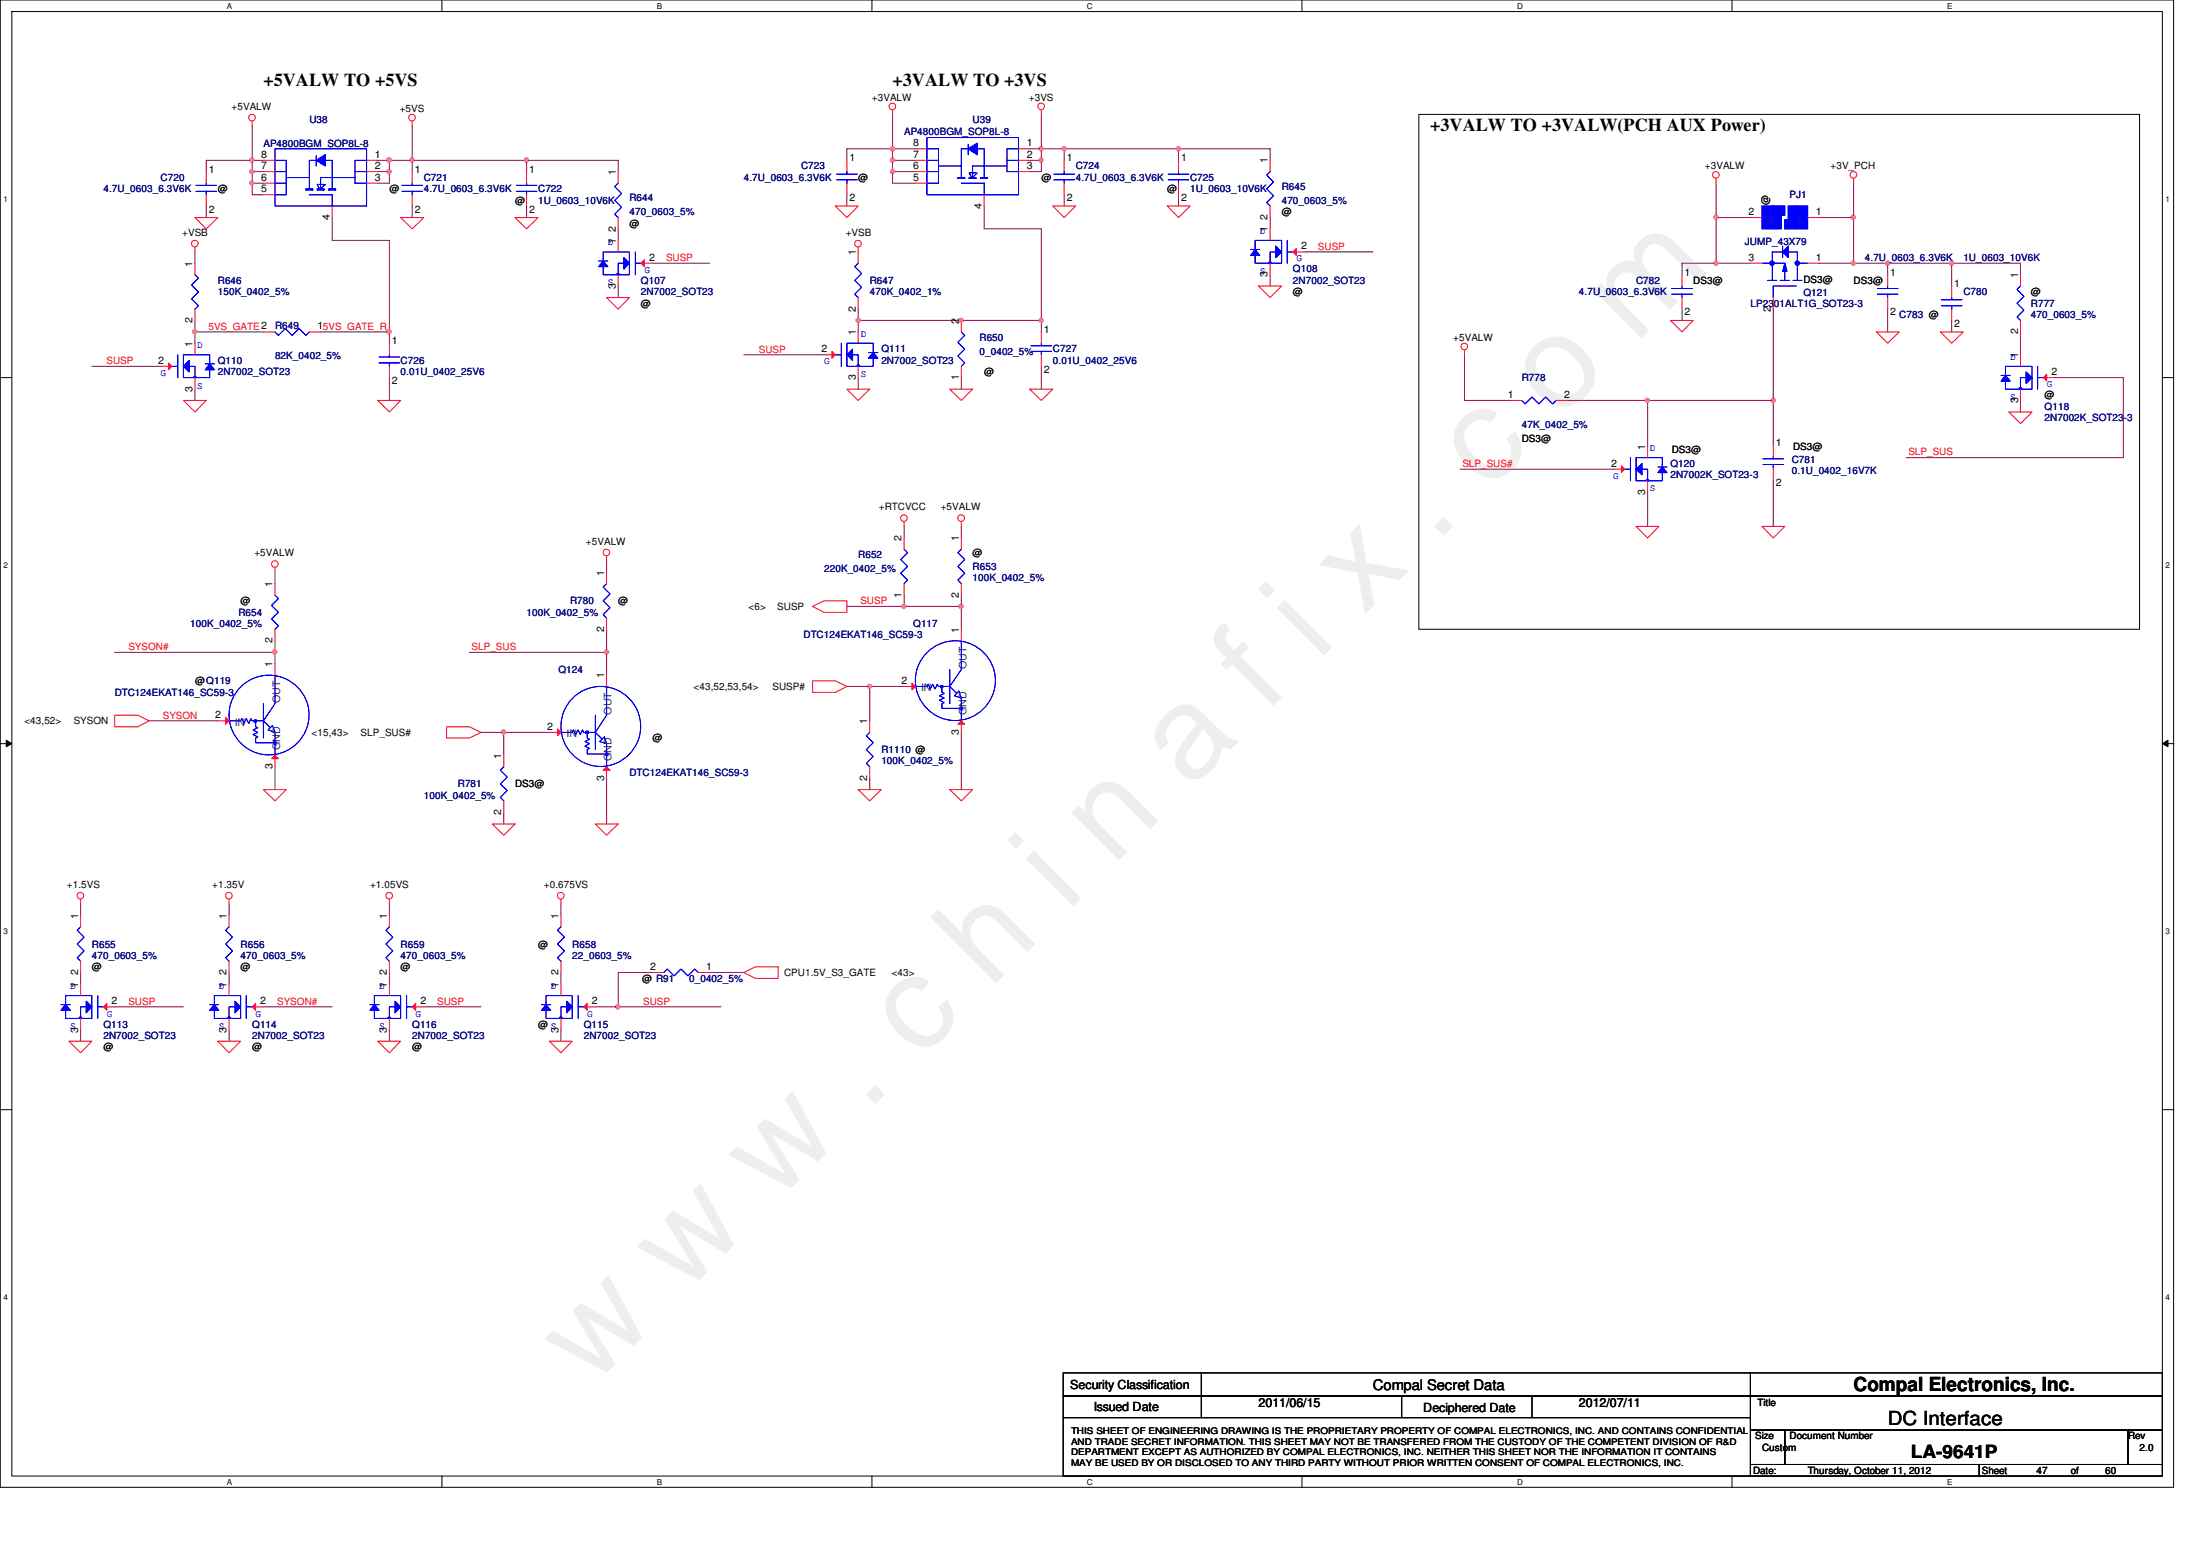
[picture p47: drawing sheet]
<svg xmlns="http://www.w3.org/2000/svg" width="297mm" height="210mm" viewBox="0 0 297 210" stroke-linecap="round" stroke-linejoin="round" font-family="sans-serif">
<defs><g id="words">
<text font-size="17.6" fill="#f0f" x="80.1" y="188" transform="rotate(-45 80.1 188)">w w w . c h i n a f i x . c o m</text>
<g font-size="2.6">
<text x="251.1" y="188.3">Compal Electronics, Inc.</text>
<text x="255.7" y="193">DC Interface</text>
</g>
<g font-size="2.5">
<text x="35.7" y="11.6">+5VALW TO +5VS</text>
<text x="120.9" y="11.6">+3VALW TO +3VS</text>
<text x="193.7" y="17.8">+3VALW TO +3VALW(PCH AUX Power)</text>
<text x="258.8" y="197.5">LA-9641P</text>
</g>
<text font-size="2" x="186" y="188.2">Compal Secret Data</text>
<g font-size="1.7">
<text x="144.9" y="188.1">Security Classification</text>
<text x="148.2" y="191.1">Issued Date</text>
<text x="170.5" y="190.6">2011/06/15</text>
<text x="192.8" y="191.2">Deciphered Date</text>
<text x="213.9" y="190.6">2012/07/11</text>
</g>
<g font-size="1.4">
<text x="31.4" y="14.9">+5VALW</text>
<text x="54.1" y="15.2">+5VS</text>
<text x="118.1" y="13.6">+3VALW</text>
<text x="139.4" y="13.6">+3VS</text>
<text x="28.3" y="23.4">1</text>
<text x="35.4" y="22.9">7</text>
<text x="35.4" y="21.4">8</text>
<text x="50.8" y="22.9">2</text>
<text x="50.8" y="21.4">1</text>
<text x="56.2" y="23.4">1</text>
<text x="71.7" y="23.4">1</text>
<text x="83.4" y="23.7" transform="rotate(-90 83.4 23.7)">1</text>
<text x="115.1" y="21.8">1</text>
<text x="123.7" y="22.9">6</text>
<text x="123.7" y="21.4">7</text>
<text x="123.7" y="19.8">8</text>
<text x="139.1" y="22.9">3</text>
<text x="139.1" y="21.4">2</text>
<text x="139.1" y="19.8">1</text>
<text x="144.5" y="21.8">1</text>
<text x="160" y="21.8">1</text>
<text x="171.7" y="22.1" transform="rotate(-90 171.7 22.1)">1</text>
<text x="230.9" y="22.9">+3VALW</text>
<text x="247.9" y="22.9">+3V_PCH</text>
<text x="28.3" y="28.8">2</text>
<text x="29.5" y="26">@</text>
<text x="35.4" y="24.5">6</text>
<text x="35.4" y="26">5</text>
<text x="44.7" y="29.8" transform="rotate(-90 44.7 29.8)">4</text>
<text x="50.8" y="24.5">3</text>
<text x="52.7" y="26">@</text>
<text x="56.2" y="28.8">2</text>
<text x="69.8" y="27.6">@</text>
<text x="71.7" y="28.8">2</text>
<text x="115.1" y="27.2">2</text>
<text x="116.2" y="24.5">@</text>
<text x="123.7" y="24.5">5</text>
<text x="133" y="28.3" transform="rotate(-90 133 28.3)">4</text>
<text x="141.1" y="24.5">@</text>
<text x="144.5" y="27.2">2</text>
<text x="158.1" y="26">@</text>
<text x="160" y="27.2">2</text>
<text x="171.7" y="29.8" transform="rotate(-90 171.7 29.8)">2</text>
<text x="173.6" y="29.1">@</text>
<text x="236.8" y="29.1">2</text>
<text x="239.6" y="27.8" transform="rotate(-90 239.6 27.8)">@</text>
<text x="246" y="29.1">1</text>
<text x="24.7" y="31.9">+VSB</text>
<text x="83.4" y="33" transform="rotate(-90 83.4 33)">1</text>
<text x="83.4" y="31.4" transform="rotate(-90 83.4 31.4)">2</text>
<text x="85.3" y="30.7">@</text>
<text x="87.9" y="35.3">2</text>
<text x="114.6" y="31.9">+VSB</text>
<text x="115.9" y="34.5" transform="rotate(-90 115.9 34.5)">1</text>
<text x="171.7" y="31.5" transform="rotate(-90 171.7 31.5)">1</text>
<text x="176.2" y="33.8">2</text>
<text x="236.8" y="35.3">3</text>
<text x="246" y="35.3">1</text>
<text x="26.1" y="36.1" transform="rotate(-90 26.1 36.1)">1</text>
<text x="83.4" y="39.1" transform="rotate(-90 83.4 39.1)">3</text>
<text x="86.8" y="41.5">@</text>
<text x="171.7" y="37.5" transform="rotate(-90 171.7 37.5)">3</text>
<text x="175.1" y="40">@</text>
<text x="228.2" y="37.3">1</text>
<text x="229.4" y="38.4">DS3@</text>
<text x="244.3" y="38.3">DS3@</text>
<text x="251.1" y="38.4">DS3@</text>
<text x="256" y="37.3">1</text>
<text x="264.7" y="38.9">1</text>
<text x="273.3" y="37.6" transform="rotate(-90 273.3 37.6)">1</text>
<text x="275.1" y="40">@</text>
<text x="26.1" y="46.9" transform="rotate(-90 26.1 46.9)">1</text>
<text x="26.1" y="43.8" transform="rotate(-90 26.1 43.8)">2</text>
<text x="43" y="44.6">15VS_GATE_R</text>
<text x="53.1" y="46.7">1</text>
<text x="111.3" y="47.7">2</text>
<text x="115.9" y="45.4" transform="rotate(-90 115.9 45.4)">1</text>
<text x="115.9" y="42.2" transform="rotate(-90 115.9 42.2)">2</text>
<text x="129.9" y="43.9" transform="rotate(-90 129.9 43.9)">2</text>
<text x="141.4" y="45.1">1</text>
<text x="196.8" y="46.2">+5VALW</text>
<text x="228.2" y="42.7">2</text>
<text x="239.9" y="42.2" transform="rotate(-90 239.9 42.2)">2</text>
<text x="256" y="42.7">2</text>
<text x="264.7" y="44.3">2</text>
<text x="273.3" y="45.3" transform="rotate(-90 273.3 45.3)">2</text>
<text x="21.4" y="49.3">2</text>
<text x="26.1" y="53" transform="rotate(-90 26.1 53)">3</text>
<text x="53.1" y="52">2</text>
<text x="115.9" y="51.5" transform="rotate(-90 115.9 51.5)">3</text>
<text x="129.9" y="51.5" transform="rotate(-90 129.9 51.5)">1</text>
<text x="133.3" y="50.8">@</text>
<text x="141.4" y="50.5">2</text>
<text x="204.3" y="53.9">1</text>
<text x="211.9" y="53.9">2</text>
<text x="273.3" y="48.5" transform="rotate(-90 273.3 48.5)">1</text>
<text x="276.9" y="53.9">@</text>
<text x="277.9" y="50.8">2</text>
<text x="206.1" y="59.8">DS3@</text>
<text x="273.3" y="54.6" transform="rotate(-90 273.3 54.6)">3</text>
<text x="218.2" y="63.2">2</text>
<text x="222.8" y="60.9" transform="rotate(-90 222.8 60.9)">1</text>
<text x="226.4" y="61.3">DS3@</text>
<text x="240.5" y="60.5">1</text>
<text x="240.5" y="65.8">2</text>
<text x="242.9" y="60.9">DS3@</text>
<text x="119" y="69.1">+RTCVCC</text>
<text x="127.4" y="69.1">+5VALW</text>
<text x="222.8" y="67" transform="rotate(-90 222.8 67)">3</text>
<text x="34.5" y="75.3">+5VALW</text>
<text x="79.4" y="73.7">+5VALW</text>
<text x="81.8" y="77.9" transform="rotate(-90 81.8 77.9)">1</text>
<text x="122.1" y="73.3" transform="rotate(-90 122.1 73.3)">2</text>
<text x="129.9" y="73.3" transform="rotate(-90 129.9 73.3)">1</text>
<text x="131.7" y="75.3">@</text>
<text x="32.6" y="81.8">@</text>
<text x="36.9" y="79.5" transform="rotate(-90 36.9 79.5)">1</text>
<text x="83.7" y="81.8">@</text>
<text x="101.4" y="82.6">&lt;6&gt;</text>
<text x="105.3" y="82.6">SUSP</text>
<text x="122.1" y="80.9" transform="rotate(-90 122.1 80.9)">1</text>
<text x="129.9" y="80.9" transform="rotate(-90 129.9 80.9)">2</text>
<text x="36.9" y="87.1" transform="rotate(-90 36.9 87.1)">2</text>
<text x="81.8" y="85.6" transform="rotate(-90 81.8 85.6)">2</text>
<text x="129.9" y="85.7" transform="rotate(-90 129.9 85.7)">1</text>
<text x="26.4" y="92.7">@Q119</text>
<text x="36.9" y="90.3" transform="rotate(-90 36.9 90.3)">1</text>
<text x="81.8" y="91.9" transform="rotate(-90 81.8 91.9)">1</text>
<text x="93.9" y="93.4">&lt;43,52,53,54&gt;</text>
<text x="104.6" y="93.4">SUSP#</text>
<text x="122.1" y="92.6">2</text>
<text x="3.3" y="98.1">&lt;43,52&gt;</text>
<text x="10" y="98.1">SYSON</text>
<text x="29.2" y="97.3">2</text>
<text x="42.2" y="99.7">&lt;15,43&gt;</text>
<text x="48.8" y="99.7">SLP_SUS#</text>
<text x="74.1" y="98.8">2</text>
<text x="88.4" y="100.4">@</text>
<text x="117.5" y="98.1" transform="rotate(-90 117.5 98.1)">1</text>
<text x="129.9" y="99.5" transform="rotate(-90 129.9 99.5)">3</text>
<text x="36.9" y="104.2" transform="rotate(-90 36.9 104.2)">3</text>
<text x="67.9" y="102.7" transform="rotate(-90 67.9 102.7)">1</text>
<text x="69.8" y="106.6">DS3@</text>
<text x="81.8" y="105.7" transform="rotate(-90 81.8 105.7)">3</text>
<text x="117.5" y="105.7" transform="rotate(-90 117.5 105.7)">2</text>
<text x="67.9" y="110.4" transform="rotate(-90 67.9 110.4)">2</text>
<text x="9.1" y="120.2">+1.5VS</text>
<text x="10.6" y="124.4" transform="rotate(-90 10.6 124.4)">1</text>
<text x="28.7" y="120.2">+1.35V</text>
<text x="30.7" y="124.4" transform="rotate(-90 30.7 124.4)">1</text>
<text x="50.1" y="120.2">+1.05VS</text>
<text x="52.4" y="124.4" transform="rotate(-90 52.4 124.4)">1</text>
<text x="73.7" y="120.2">+0.675VS</text>
<text x="75.6" y="124.4" transform="rotate(-90 75.6 124.4)">1</text>
<text x="12.4" y="131.4">@</text>
<text x="32.6" y="131.4">@</text>
<text x="54.3" y="131.4">@</text>
<text x="72.9" y="128.3">@</text>
<text x="88.1" y="131.4">2</text>
<text x="95.7" y="131.4">1</text>
<text x="10.6" y="133.7" transform="rotate(-90 10.6 133.7)">1</text>
<text x="10.6" y="132.1" transform="rotate(-90 10.6 132.1)">2</text>
<text x="15.1" y="136">2</text>
<text x="30.7" y="133.7" transform="rotate(-90 30.7 133.7)">1</text>
<text x="30.7" y="132.1" transform="rotate(-90 30.7 132.1)">2</text>
<text x="35.3" y="136">2</text>
<text x="52.4" y="133.7" transform="rotate(-90 52.4 133.7)">1</text>
<text x="52.4" y="132.1" transform="rotate(-90 52.4 132.1)">2</text>
<text x="56.9" y="136">2</text>
<text x="75.6" y="133.7" transform="rotate(-90 75.6 133.7)">1</text>
<text x="75.6" y="132.1" transform="rotate(-90 75.6 132.1)">2</text>
<text x="80.2" y="136">2</text>
<text x="87" y="132.9">@ R91</text>
<text x="106.2" y="132.2">CPU1.5V_S3_GATE</text>
<text x="120.8" y="132.2">&lt;43&gt;</text>
<text x="10.6" y="139.8" transform="rotate(-90 10.6 139.8)">3</text>
<text x="14" y="142.2">@</text>
<text x="30.7" y="139.8" transform="rotate(-90 30.7 139.8)">3</text>
<text x="34.2" y="142.2">@</text>
<text x="52.4" y="139.8" transform="rotate(-90 52.4 139.8)">3</text>
<text x="55.8" y="142.2">@</text>
<text x="72.9" y="139.1">@ S</text>
<text x="75.6" y="139.8" transform="rotate(-90 75.6 139.8)">3</text>
<text x="238" y="190.4">Title</text>
<text x="237.7" y="194.9">Size</text>
<text x="238.7" y="196.5">Custom</text>
<text x="242.4" y="194.9">Document Number</text>
<text x="288.2" y="194.9">Rev</text>
<text x="289.8" y="196.5">2.0</text>
<text x="237.4" y="199.6">Date:</text>
<text x="244.9" y="199.6">Thursday, October 11, 2012</text>
<text x="268.4" y="199.6">Sheet</text>
<text x="275.8" y="199.6">47</text>
<text x="280.5" y="199.6">of</text>
<text x="285.2" y="199.6">60</text>
</g>
<g font-size="1.4" fill="#000080">
<text x="41.9" y="16.7">U38</text>
<text x="131.7" y="16.7">U39</text>
<text x="35.7" y="19.9">AP4800BGM_SOP8L-8</text>
<text x="108.5" y="22.9">C723</text>
<text x="122.5" y="18.3">AP4800BGM_SOP8L-8</text>
<text x="145.7" y="22.9">C724</text>
<text x="14" y="26">4.7U_0603_6.3V6K</text>
<text x="21.8" y="24.5">C720</text>
<text x="57.4" y="24.5">C721</text>
<text x="57.4" y="26">4.7U_0603_6.3V6K</text>
<text x="72.9" y="26">C722</text>
<text x="72.9" y="27.6">1U_0603_10V6K</text>
<text x="85.3" y="27.3">R644</text>
<text x="85.3" y="29.1">470_0603_5%</text>
<text x="100.8" y="24.5">4.7U_0603_6.3V6K</text>
<text x="145.7" y="24.5">4.7U_0603_6.3V6K</text>
<text x="161.2" y="24.5">C725</text>
<text x="161.2" y="26">1U_0603_10V6K</text>
<text x="173.6" y="25.7">R645</text>
<text x="173.6" y="27.6">470_0603_5%</text>
<text x="242.4" y="26.8">PJ1</text>
<text x="236.3" y="33.1">JUMP_43X79</text>
<text x="252.6" y="35.3">4.7U_0603_6.3V6K</text>
<text x="265.9" y="35.3">1U_0603_10V6K</text>
<text x="29.5" y="38.4">R646</text>
<text x="29.5" y="40">150K_0402_5%</text>
<text x="86.8" y="38.4">Q107</text>
<text x="86.8" y="40">2N7002_SOT23</text>
<text x="117.8" y="38.4">R647</text>
<text x="117.8" y="40">470K_0402_1%</text>
<text x="175.1" y="36.9">Q108</text>
<text x="175.1" y="38.4">2N7002_SOT23</text>
<text x="213.9" y="40">4.7U_0603_6.3V6K</text>
<text x="221.6" y="38.4">C782</text>
<text x="237.1" y="41.5">LP2301ALT1G_SOT23-3</text>
<text x="244.3" y="40.1">Q121</text>
<text x="265.9" y="40">C780</text>
<text x="275.1" y="41.5">R777</text>
<text x="37.3" y="44.6">R649</text>
<text x="119.4" y="47.7">Q111</text>
<text x="132.7" y="46.2">R650</text>
<text x="142.6" y="47.7">C727</text>
<text x="257.3" y="43.1">C783 @</text>
<text x="275.1" y="43.1">470_0603_5%</text>
<text x="29.5" y="49.3">Q110</text>
<text x="29.5" y="50.8">2N7002_SOT23</text>
<text x="37.3" y="48.6">82K_0402_5%</text>
<text x="54.3" y="49.3">C726</text>
<text x="54.3" y="50.8">0.01U_0402_25V6</text>
<text x="119.4" y="49.3">2N7002_SOT23</text>
<text x="132.7" y="48">0_0402_5%</text>
<text x="142.6" y="49.3">0.01U_0402_25V6</text>
<text x="206.1" y="51.6">R778</text>
<text x="206.1" y="58">47K_0402_5%</text>
<text x="276.9" y="55.5">Q118</text>
<text x="276.9" y="57">2N7002K_SOT23-3</text>
<text x="226.3" y="63.2">Q120</text>
<text x="226.3" y="64.8">2N7002K_SOT23-3</text>
<text x="242.7" y="62.7">C781</text>
<text x="242.7" y="64.1">0.1U_0402_16V7K</text>
<text x="111.6" y="77.5">220K_0402_5%</text>
<text x="116.2" y="75.6">R652</text>
<text x="131.7" y="77.2">R653</text>
<text x="32.3" y="83.4">R654</text>
<text x="71.3" y="83.4">100K_0402_5%</text>
<text x="77.2" y="81.8">R780</text>
<text x="131.7" y="78.7">100K_0402_5%</text>
<text x="25.8" y="84.9">100K_0402_5%</text>
<text x="108.8" y="86.4">DTC124EKAT146_SC59-3</text>
<text x="123.7" y="84.9">Q117</text>
<text x="15.5" y="94.2">DTC124EKAT146_SC59-3</text>
<text x="75.6" y="91.1">Q124</text>
<text x="119.4" y="101.9">R1110 @</text>
<text x="62" y="106.6">R781</text>
<text x="85.3" y="105.1">DTC124EKAT146_SC59-3</text>
<text x="119.4" y="103.5">100K_0402_5%</text>
<text x="57.4" y="108.2">100K_0402_5%</text>
<text x="12.4" y="128.3">R655</text>
<text x="12.4" y="129.8">470_0603_5%</text>
<text x="32.6" y="128.3">R656</text>
<text x="32.6" y="129.8">470_0603_5%</text>
<text x="54.3" y="128.3">R659</text>
<text x="54.3" y="129.8">470_0603_5%</text>
<text x="77.5" y="128.3">R658</text>
<text x="77.5" y="129.8">22_0603_5%</text>
<text x="93.3" y="132.9">0_0402_5%</text>
<text x="14" y="139.1">Q113</text>
<text x="14" y="140.7">2N7002_SOT23</text>
<text x="34.2" y="139.1">Q114</text>
<text x="34.2" y="140.7">2N7002_SOT23</text>
<text x="55.8" y="139.1">Q116</text>
<text x="55.8" y="140.7">2N7002_SOT23</text>
<text x="79.1" y="139.1">Q115</text>
<text x="79.1" y="140.7">2N7002_SOT23</text>
</g>
<g font-size="1.4" fill="#00f">
<text x="82.3" y="33.2">D</text>
<text x="170.6" y="31.7">D</text>
<text x="175.6" y="35.4">G</text>
<text x="82.3" y="38.7">S</text>
<text x="87.3" y="37">G</text>
<text x="170.6" y="37.1">S</text>
<text x="26.7" y="47.2">D</text>
<text x="116.6" y="45.6">D</text>
<text x="21.8" y="50.9">G</text>
<text x="26.7" y="52.6">S</text>
<text x="111.6" y="49.4">G</text>
<text x="116.6" y="51.1">S</text>
<text x="272.3" y="48.7">D</text>
<text x="277.2" y="52.5">G</text>
<text x="272.3" y="54.1">S</text>
<text x="218.5" y="64.9">G</text>
<text x="223.5" y="61.1">D</text>
<text x="223.5" y="66.5">S</text>
<text x="9.5" y="133.9">D</text>
<text x="14.5" y="137.7">G</text>
<text x="29.6" y="133.9">D</text>
<text x="34.6" y="137.7">G</text>
<text x="51.3" y="133.9">D</text>
<text x="56.3" y="137.7">G</text>
<text x="74.6" y="133.9">D</text>
<text x="79.5" y="137.7">G</text>
<text x="9.5" y="139.4">S</text>
<text x="29.6" y="139.4">S</text>
<text x="51.3" y="139.4">S</text>
</g>
<g font-size="1.4" fill="#f00">
<text x="90.2" y="35.3">SUSP</text>
<text x="178.5" y="33.8">SUSP</text>
<text x="28.2" y="44.7">5VS_GATE2</text>
<text x="102.8" y="47.8">SUSP</text>
<text x="14.4" y="49.3">SUSP</text>
<text x="198.1" y="63.2">SLP_SUS#</text>
<text x="258.5" y="61.7">SLP_SUS</text>
<text x="116.5" y="81.8">SUSP</text>
<text x="17.4" y="88.1">SYSON#</text>
<text x="63.9" y="88.1">SLP_SUS</text>
<text x="22.1" y="97.3">SYSON</text>
<text x="17.4" y="136.1">SUSP</text>
<text x="37.5" y="136.1">SYSON#</text>
<text x="59.2" y="136.1">SUSP</text>
<text x="87.1" y="136.1">SUSP</text>
</g>
<g font-size="1.4" fill="#004080">
<text x="239.4" y="30.1">2</text>
<text x="243.3" y="30.1">1</text>
<text x="37.9" y="95.2" transform="rotate(-90 37.9 95.2)">OUT</text>
<text x="124.8" y="93.6">IN</text>
<text x="130.9" y="90.6" transform="rotate(-90 130.9 90.6)">OUT</text>
<text x="31.8" y="98.3">IN</text>
<text x="37.9" y="101.5" transform="rotate(-90 37.9 101.5)">GND</text>
<text x="76.7" y="99.9">IN</text>
<text x="82.8" y="96.8" transform="rotate(-90 82.8 96.8)">OUT</text>
<text x="130.9" y="96.9" transform="rotate(-90 130.9 96.9)">GND</text>
<text x="82.8" y="103.1" transform="rotate(-90 82.8 103.1)">GND</text>
</g>
<g font-size="1.2">
<text x="145.1" y="197.1">DEPARTMENT EXCEPT AS AUTHORIZED BY COMPAL ELECTRONICS, INC. NEITHER THIS SHEET NOR THE INFORMATION IT CONTAINS</text>
<text x="145.1" y="194.2">THIS SHEET OF ENGINEERING DRAWING IS THE PROPRIETARY PROPERTY OF COMPAL ELECTRONICS, INC. AND CONTAINS CONFIDENTIAL</text>
<text x="145.1" y="195.7">AND TRADE SECRET INFORMATION. THIS SHEET MAY NOT BE TRANSFERED FROM THE CUSTODY OF THE COMPETENT DIVISION OF R&amp;D</text>
<text x="145.1" y="198.5">MAY BE USED BY OR DISCLOSED TO ANY THIRD PARTY WITHOUT PRIOR WRITTEN CONSENT OF COMPAL ELECTRONICS, INC.</text>
</g>
<g font-size="1.1">
<text x="30.7" y="1.2">A</text>
<text x="89" y="1.2">B</text>
<text x="147.2" y="1.2">C</text>
<text x="205.5" y="1.2">D</text>
<text x="263.7" y="1.2">E</text>
<text x=".5" y="27.3">1</text>
<text x="293.3" y="27.3">1</text>
<text x=".5" y="76.9">2</text>
<text x="293.3" y="76.9">2</text>
<text x=".5" y="126.4">3</text>
<text x="293.3" y="126.4">3</text>
<text x=".5" y="176">4</text>
<text x="293.3" y="176">4</text>
<text x="30.7" y="201.1">A</text>
<text x="89" y="201.1">B</text>
<text x="147.2" y="201.1">C</text>
<text x="205.5" y="201.1">D</text>
<text x="263.7" y="201.1">E</text>
</g>
</g></defs>
<path d="M0 0h294.4v201.4h-294.4zM1.6 1.6h291.3v198.3h-291.3z" fill="none" stroke="#000" stroke-width=".14"/>
<g fill="#fff">
<path d="M30.7 .2h.7v1.2h-.7z"/>
<path d="M30.7 200.1h.7v1.2h-.7z"/>
</g>
<path d="M59.9 0v1.6M59.9 199.9v1.6" fill="none" stroke="#000" stroke-width=".14"/>
<g fill="#fff">
<path d="M89 .2h.7v1.2h-.7z"/>
<path d="M89 200.1h.7v1.2h-.7z"/>
</g>
<path d="M118.1 0v1.6M118.1 199.9v1.6" fill="none" stroke="#000" stroke-width=".14"/>
<g fill="#fff">
<path d="M147.2 .2h.8v1.2h-.8z"/>
<path d="M147.2 200.1h.8v1.2h-.8z"/>
</g>
<path d="M176.4 0v1.6M176.4 199.9v1.6" fill="none" stroke="#000" stroke-width=".14"/>
<g fill="#fff">
<path d="M205.5 .2h.7v1.2h-.7z"/>
<path d="M205.5 200.1h.7v1.2h-.7z"/>
</g>
<path d="M234.6 0v1.6M234.6 199.9v1.6" fill="none" stroke="#000" stroke-width=".14"/>
<g fill="#fff">
<path d="M263.7 .2h.7v1.2h-.7z"/>
<path d="M263.7 200.1h.7v1.2h-.7z"/>
<path d="M.5 26.3h.6v1.2h-.6z"/>
<path d="M293.3 26.3h.6v1.2h-.6z"/>
<path d="M.5 75.9h.6v1.2h-.6z"/>
<path d="M293.3 75.9h.6v1.2h-.6z"/>
</g>
<path d="M0 51.1h1.6M292.9 51.1h1.6" fill="none" stroke="#000" stroke-width=".14"/>
<g fill="#fff">
<path d="M.5 125.5h.6v1.2h-.6z"/>
<path d="M293.3 125.5h.6v1.2h-.6z"/>
</g>
<path d="M0 100.7h1.6M.8 100.2l.8 .5-.8 .4zM292.9 100.7l.8-.5v.9zM292.9 100.7h1.6" fill="none" stroke="#000" stroke-width=".14"/>
<path d="M.8 100.2l.8 .5-.8 .4zM292.9 100.7l.8-.5v.9z" fill="#000"/>
<g fill="#fff">
<path d="M.5 175h.6v1.2h-.6z"/>
<path d="M293.3 175h.6v1.2h-.6z"/>
</g>
<path d="M192.2 15.5h97.6v69.7h-97.6zM0 150.3h1.6M292.9 150.3h1.6" fill="none" stroke="#000" stroke-width=".14"/>
<path d="M34.2 24.8h1.5M51.2 24.8h1.5M83.7 21.7v1.5M139.5 23.2h1.5M141 20.1h3.1" fill="none" stroke="#800040" stroke-width=".14"/>
<circle cx="141" cy="20.1" r=".29" fill="#f0f"/>
<circle cx="141" cy="20.1" r=".29" fill="none" stroke="#f0f" stroke-width=".14"/>
<path d="M34.2 26.4h1.5M45 32.6h7.7M52.7 21.7h3.1" fill="none" stroke="#800040" stroke-width=".14"/>
<circle cx="52.7" cy="21.7" r=".3" fill="#f0f"/>
<circle cx="52.7" cy="21.7" r=".3" fill="none" stroke="#f0f" stroke-width=".14"/>
<path d="M120.9 23.2h3.1" fill="none" stroke="#800040" stroke-width=".14"/>
<circle cx="120.9" cy="23.2" r=".3" fill="#f0f"/>
<circle cx="120.9" cy="23.2" r=".3" fill="none" stroke="#f0f" stroke-width=".14"/>
<path d="M120.9 21.7h3.1M52.7 45v1.5" fill="none" stroke="#800040" stroke-width=".14"/>
<circle cx="52.7" cy="44.9" r=".3" fill="#f0f"/>
<circle cx="52.7" cy="44.9" r=".3" fill="none" stroke="#f0f" stroke-width=".14"/>
<path d="M120.9 15.5v4.6M34.2 21.7h1.5M120.9 23.2v1.6h3.1M52.7 51.1v3.1" fill="none" stroke="#800040" stroke-width=".14"/>
<circle cx="34.1" cy="21.7" r=".3" fill="#f0f"/>
<circle cx="34.1" cy="21.7" r=".3" fill="none" stroke="#f0f" stroke-width=".14"/>
<path d="M27.9 21.7v1.5M52.7 21.7v1.5h-1.5M139.5 21.7h1.5M172 20.1v1.6M12.4 49.6h9.4M26.4 45v1.5" fill="none" stroke="#800040" stroke-width=".14"/>
<circle cx="52.7" cy="21.7" r=".3" fill="#f0f"/>
<circle cx="52.7" cy="21.7" r=".3" fill="none" stroke="#f0f" stroke-width=".14"/>
<path d="M55.8 21.7h15.5" fill="none" stroke="#800040" stroke-width=".14"/>
<circle cx="71.3" cy="21.7" r=".29" fill="#f0f"/>
<circle cx="71.3" cy="21.7" r=".29" fill="none" stroke="#f0f" stroke-width=".14"/>
<circle cx="55.8" cy="21.7" r=".29" fill="#f0f"/>
<circle cx="55.8" cy="21.7" r=".29" fill="none" stroke="#f0f" stroke-width=".14"/>
<path d="M34.2 23.2v1.6" fill="none" stroke="#800040" stroke-width=".14"/>
<circle cx="34.1" cy="23.2" r=".3" fill="#f0f"/>
<circle cx="34.1" cy="23.2" r=".3" fill="none" stroke="#f0f" stroke-width=".14"/>
<path d="M34.2 24.8v1.6" fill="none" stroke="#800040" stroke-width=".14"/>
<circle cx="34.1" cy="24.8" r=".29" fill="#f0f"/>
<circle cx="34.1" cy="24.8" r=".29" fill="none" stroke="#f0f" stroke-width=".14"/>
<path d="M55.8 17.1v6.1M34.2 23.2h1.5M51.2 21.7h1.5M52.7 23.2v1.6M55.8 27.9v1.6M83.7 21.7h-12.4v1.5" fill="none" stroke="#800040" stroke-width=".14"/>
<circle cx="52.7" cy="23.2" r=".3" fill="#f0f"/>
<circle cx="52.7" cy="23.2" r=".3" fill="none" stroke="#f0f" stroke-width=".14"/>
<path d="M144.1 20.1v1.6M172 20.1h-12.4v1.6M10.9 139.4v1.6M10.9 122.4v1.5M10.9 131.7v1.6M15.5 136.4h9.3M31 139.4v1.6M31 122.4v1.5M31 131.7v1.6M35.7 136.4h9.3" fill="none" stroke="#800040" stroke-width=".14"/>
<circle cx="159.6" cy="20.1" r=".3" fill="#f0f"/>
<circle cx="159.6" cy="20.1" r=".3" fill="none" stroke="#f0f" stroke-width=".14"/>
<path d="M114.7 20.1v1.6M120.9 20.1h3.1" fill="none" stroke="#800040" stroke-width=".14"/>
<circle cx="120.9" cy="20.1" r=".3" fill="#f0f"/>
<circle cx="120.9" cy="20.1" r=".3" fill="none" stroke="#f0f" stroke-width=".14"/>
<path d="M34.2 17.1v4.6M27.9 27.9v1.6M27.9 21.7h6.3M34.2 21.7v1.5M114.7 20.1h6.2v1.6M26.4 43.4v1.6M26.4 52.7v1.5" fill="none" stroke="#800040" stroke-width=".14"/>
<circle cx="120.9" cy="20.1" r=".3" fill="#f0f"/>
<circle cx="120.9" cy="20.1" r=".3" fill="none" stroke="#f0f" stroke-width=".14"/>
<path d="M144.1 20.1h15.5" fill="none" stroke="#800040" stroke-width=".14"/>
<circle cx="144.1" cy="20.1" r=".3" fill="#f0f"/>
<circle cx="144.1" cy="20.1" r=".3" fill="none" stroke="#f0f" stroke-width=".14"/>
<path d="M141 21.7v1.5" fill="none" stroke="#800040" stroke-width=".14"/>
<circle cx="141" cy="21.7" r=".29" fill="#f0f"/>
<circle cx="141" cy="21.7" r=".29" fill="none" stroke="#f0f" stroke-width=".14"/>
<path d="M120.9 21.7v1.5" fill="none" stroke="#800040" stroke-width=".14"/>
<circle cx="120.9" cy="21.7" r=".3" fill="#f0f"/>
<circle cx="120.9" cy="21.7" r=".3" fill="none" stroke="#f0f" stroke-width=".14"/>
<path d="M26.4 45h9.3" fill="none" stroke="#800040" stroke-width=".14"/>
<circle cx="26.4" cy="44.9" r=".3" fill="#f0f"/>
<circle cx="26.4" cy="44.9" r=".3" fill="none" stroke="#f0f" stroke-width=".14"/>
<path d="M15.5 88.3h21.7v1.6M37.2 86.8v1.5M52.7 139.4v1.6M52.7 122.4v1.5M52.7 131.7v1.6M57.4 136.4h7.7" fill="none" stroke="#800040" stroke-width=".14"/>
<circle cx="37.2" cy="88.3" r=".3" fill="#f0f"/>
<circle cx="37.2" cy="88.3" r=".3" fill="none" stroke="#f0f" stroke-width=".14"/>
<path d="M141 15.5v4.6M26.4 34.1v1.5M45 29.5v3.1M52.7 32.6v12.4h-9.3M139.5 20.1h1.5v1.6M240.2 54.2v6.1M37.2 77.5v1.5M20.2 97.6h9.3M63.6 88.3h18.6v3.1M65.1 99.2h3.1M37.2 103.8v3.1" fill="none" stroke="#800040" stroke-width=".14"/>
<circle cx="240.2" cy="54.2" r=".3" fill="#f0f"/>
<circle cx="240.2" cy="54.2" r=".3" fill="none" stroke="#f0f" stroke-width=".14"/>
<path d="M246.4 35.6h4.7M264.4 35.6h9.3v1.6M273.7 54.2v1.6M273.7 45v3M278.3 51.1h9.3v10.9h-29.4M240.2 64.9v6.4" fill="none" stroke="#800040" stroke-width=".14"/>
<circle cx="264.4" cy="35.6" r=".3" fill="#f0f"/>
<circle cx="264.4" cy="35.6" r=".3" fill="none" stroke="#f0f" stroke-width=".14"/>
<path d="M255.7 35.6h8.7v3.1M240.2 41.9v12.3M255.7 41.9v3.1M264.4 43.4v1.6" fill="none" stroke="#800040" stroke-width=".14"/>
<circle cx="255.7" cy="35.6" r=".3" fill="#f0f"/>
<circle cx="255.7" cy="35.6" r=".3" fill="none" stroke="#f0f" stroke-width=".14"/>
<path d="M251.1 29.5v6.1" fill="none" stroke="#800040" stroke-width=".14"/>
<circle cx="251" cy="29.4" r=".3" fill="#f0f"/>
<circle cx="251" cy="29.4" r=".3" fill="none" stroke="#f0f" stroke-width=".14"/>
<path d="M251.1 24.8v4.7h-4.7M251.1 35.6h4.6v1.6M223.2 54.2h17" fill="none" stroke="#800040" stroke-width=".14"/>
<circle cx="251" cy="35.6" r=".3" fill="#f0f"/>
<circle cx="251" cy="35.6" r=".3" fill="none" stroke="#f0f" stroke-width=".14"/>
<g fill="none" stroke="#f00" stroke-width=".14">
<path d="M34.2 16.4v.7M55.8 16.4v.7M120.9 14.9v.6M141 14.9v.6M26.4 29.5h3.1l-1.6 1.5zM26.4 33.5v.6M54.3 29.5h3.1l-1.6 1.5zM251.1 24.2v.6M24.8 54.2h3.1l-1.5 1.6zM51.2 54.2h3.1l-1.6 1.6zM254.2 45h3l-1.5 1.5zM262.8 45h3.1l-1.5 1.5z"/>
<path d="M272.1 55.8h3.1l-1.5 1.6zM37.2 76.9v.6M238.7 71.3h3.1l-1.6 1.6zM15.5 96.9h3.2l1.5 .7-1.5 .8h-3.2zM60.5 98.4h3.1l1.5 .8-1.5 .7h-3.1zM35.7 106.9h3.1l-1.6 1.6zM66.7 111.6h3.1l-1.6 1.5zM10.9 121.8v.6M31 121.8v.6M52.7 121.8v.6M9.4 141h3l-1.5 1.6zM29.5 141h3.1l-1.6 1.6z"/>
<path d="M51.2 141h3.1l-1.6 1.6z"/>
<circle cx="34.1" cy="15.9" r=".45"/>
<circle cx="55.8" cy="15.9" r=".45"/>
<circle cx="120.9" cy="14.4" r=".45"/>
<circle cx="141" cy="14.4" r=".45"/>
<circle cx="26.4" cy="33" r=".45"/>
<circle cx="232.4" cy="23.7" r=".45"/>
<circle cx="251" cy="23.7" r=".45"/>
<circle cx="37.2" cy="76.4" r=".45"/>
<circle cx="10.9" cy="121.3" r=".45"/>
<circle cx="31" cy="121.3" r=".45"/>
<circle cx="52.7" cy="121.3" r=".45"/>
</g>
<path d="M144 185.9h93.1v3.2h-93.1zM144 189.1h93.1v2.9h-93.1zM144 192h93.1v7.9h-93.1zM237.1 185.9h55.8v3.2h-55.8zM237.1 189.1h55.8v4.6h-55.8zM237.1 193.7h4.7v4.6h-4.7zM237.1 198.3h31v1.6h-31zM241.8 193.7h46.4v4.6h-46.4zM268.1 198.3h24.8v1.6h-24.8zM288.2 193.7h4.7v4.6h-4.7z" fill="none" stroke="#000" stroke-width=".14"/>
<path d="M42.8 21.7l1.3-.7v1.5z" fill="#00f"/>
<g fill="none" stroke="#00f" stroke-width=".14">
<path d="M37.2 24.8h1.6M37.2 23.2h1.6M37.2 21.7h1.6v4.7h-1.6M37.2 20.1h12.5v7.8h-12.5zM38.8 24h3.1M41.4 25.6h1v.1h-1zM41.9 26.4h3.1v1.5M42.8 21.7h-.9v3.9M42.8 21.1v1.4M42.8 21.7l1.3-.7v1.5zM43 25.6h.9v.1h-.9zM43.9 25h-.9l.3 .6"/>
<path d="M44.1 21.7h.9v3.9M44.5 25.6h1v.1h-1zM48.1 23.2h1.6M48.1 24h-4.7v1.6l.7-.6M48.1 23.2v1.6h1.6M49.7 21.7h-1.6v1.5"/>
</g>
<path d="M42.8 21.7l1.3-.7v1.5z" fill="#00f"/>
<g fill="none" stroke="#00f" stroke-width=".14">
<path d="M37.2 24.8h1.6M37.2 23.2h1.6M37.2 21.7h1.6v4.7h-1.6M37.2 20.1h12.5v7.8h-12.5zM38.8 24h3.1M41.4 25.6h1v.1h-1zM41.9 26.4h3.1v1.5M42.8 21.7h-.9v3.9M42.8 21.1v1.4M42.8 21.7l1.3-.7v1.5zM43 25.6h.9v.1h-.9zM43.9 25h-.9l.3 .6"/>
<path d="M44.1 21.7h.9v3.9M44.5 25.6h1v.1h-1zM48.1 23.2h1.6M48.1 24h-4.7v1.6l.7-.6M48.1 23.2v1.6h1.6M49.7 21.7h-1.6v1.5M158.2 23.6h2.8M159.6 23.2v.4M273.7 38.7l-.5 .5 .9 .9-.9 1 .9 .9-.9 .9 .5 .5M263 41.4h2.8M263 40.6h2.8M264.4 40.3v.3"/>
<path d="M264.4 41.4v.5M238.8 62.9h2.8M238.8 62.1h2.8M240.2 61.8v.3M240.2 62.9v.5M37.2 80.6l.5 .5-.9 .9 .9 .9-.9 .9 .9 .9-.5 .5"/>
</g>
<g fill="none" stroke="#f00" stroke-width=".14">
<path d="M35.7 24.8h1.5M35.7 26.4h1.5M35.7 23.2h1.5M35.7 21.7h1.5M45 27.9v1.6M49.7 24.8h1.5M49.7 23.2h1.5M49.7 21.7h1.5M71.3 23.2v1.6M159.6 21.7v1.5M264.4 38.7v1.6M273.7 37.2v1.5"/>
<path d="M264.4 41.9v1.5M273.7 43.4v1.6M37.2 79v1.6M240.2 60.3v1.5M240.2 63.4v1.5M37.2 85.2v1.6"/>
</g>
<path d="M53.5 135.6l.8 .8-.8 .8z" fill="#00f"/>
<path d="M53.5 135.6l.8 .8-.8 .8z" fill="none" stroke="#00f" stroke-width=".14"/>
<path d="M50.7 136.1l.6 .7h-1.2z" fill="#00f"/>
<path d="M50.1 136.1h1.2M50.7 136.1v-1.3h3.6v3.1h-1.6v-1.5h.8M50.7 136.1l.6 .7h-1.2zM50.7 136.8v1.1h2h-.1v-.2h.3v.2M55.1 134.8v3.1M55.1 136.4h.7" fill="none" stroke="#00f" stroke-width=".14"/>
<path d="M53.5 135.6l.8 .8-.8 .8z" fill="#00f"/>
<path d="M53.5 135.6l.8 .8-.8 .8z" fill="none" stroke="#00f" stroke-width=".14"/>
<path d="M50.7 136.1l.6 .7h-1.2z" fill="#00f"/>
<path d="M50.1 136.1h1.2M50.7 136.1v-1.3h3.6v3.1h-1.6v-1.5h.8M50.7 136.1l.6 .7h-1.2zM50.7 136.8v1.1h2h-.1v-.2h.3v.2M55.1 134.8v3.1M55.1 136.4h.7" fill="none" stroke="#00f" stroke-width=".14"/>
<path d="M55.8 136.4l.5-.5v.9z" fill="#f00"/>
<path d="M27.9 23.2v1.6M27.9 26.4v1.5M52.7 133.3v1.5M52.7 137.9v1.5M55.8 136.4l.5-.5v.9zM55.8 136.4h1.6" fill="none" stroke="#f00" stroke-width=".14"/>
<path d="M26.5 25.9h2.8M26.5 25.1h2.8M27.9 24.8v.3M27.9 25.9v.5" fill="none" stroke="#00f" stroke-width=".14"/>
<path d="M131.1 20.1l1.3-.7v1.6z" fill="#00f"/>
<g fill="none" stroke="#00f" stroke-width=".14">
<path d="M125.6 18.6h12.4v7.8h-12.4zM131.1 19.6v1.4M125.6 23.2h1.5M125.6 21.7h1.5M125.6 20.1h1.5v4.7M127.1 22.5h3.1M129.7 24.2v-.2h1v.2M131.1 20.1h-.9v3.9M131.1 20.1l1.3-.7v1.6zM131.3 24.2v-.2h.9v.2M132.2 23.4h-.9l.3 .6M132.4 20.1h.9v3.9"/>
<path d="M132.8 24.2v-.2h1v.2M136.4 21.7h1.6M136.4 22.5h-4.7v1.5l.7-.6M136.4 21.7v1.5h1.6M138 20.1h-1.6v1.6"/>
</g>
<path d="M131.1 20.1l1.3-.7v1.6z" fill="#00f"/>
<g fill="none" stroke="#00f" stroke-width=".14">
<path d="M125.6 18.6h12.4v7.8h-12.4zM131.1 19.6v1.4M125.6 23.2h1.5M125.6 21.7h1.5M125.6 20.1h1.5v4.7M127.1 22.5h3.1M129.7 24.2v-.2h1v.2M131.1 20.1h-.9v3.9M131.1 20.1l1.3-.7v1.6zM131.3 24.2v-.2h.9v.2M132.2 23.4h-.9l.3 .6M132.4 20.1h.9v3.9"/>
<path d="M132.8 24.2v-.2h1v.2M136.4 21.7h1.6M136.4 22.5h-4.7v1.5l.7-.6M136.4 21.7v1.5h1.6M138 20.1h-1.6v1.6M31 125.5l-.4 .5 .9 .9-.9 .9 .9 1-.9 .9 .4 .5"/>
</g>
<path d="M124 23.2h1.6M124 21.7h1.6M124 20.1h1.6M138 23.2h1.5M138 21.7h1.5M138 20.1h1.5M31 123.9v1.6M31 130.2v1.5" fill="none" stroke="#f00" stroke-width=".14"/>
<path d="M31.8 135.6l.8 .8-.8 .8z" fill="#00f"/>
<path d="M31.8 135.6l.8 .8-.8 .8z" fill="none" stroke="#00f" stroke-width=".14"/>
<path d="M29 136.1l.6 .7h-1.2z" fill="#00f"/>
<path d="M28.4 136.1h1.2M29 136.1v-1.3h3.6v3.1h-1.6v-1.5h.8M29 136.1l.6 .7h-1.2zM29 136.8v1.1h2h-.1v-.2h.3v.2M33.4 134.8v3.1M33.4 136.4h.8" fill="none" stroke="#00f" stroke-width=".14"/>
<path d="M31.8 135.6l.8 .8-.8 .8z" fill="#00f"/>
<path d="M31.8 135.6l.8 .8-.8 .8z" fill="none" stroke="#00f" stroke-width=".14"/>
<path d="M29 136.1l.6 .7h-1.2z" fill="#00f"/>
<path d="M28.4 136.1h1.2M29 136.1v-1.3h3.6v3.1h-1.6v-1.5h.8M29 136.1l.6 .7h-1.2zM29 136.8v1.1h2h-.1v-.2h.3v.2M33.4 134.8v3.1M33.4 136.4h.8" fill="none" stroke="#00f" stroke-width=".14"/>
<path d="M34.2 136.4l.4-.5v.9z" fill="#f00"/>
<path d="M35.7 45h1.5M41.9 45h1.5M52.7 46.5v1.5M52.7 49.6v1.5M31 133.3v1.5M31 137.9v1.5M34.2 136.4l.4-.5v.9zM34.2 136.4h1.5" fill="none" stroke="#f00" stroke-width=".14"/>
<path d="M37.2 45l.5 .4 .9-.9 1 .9 .9-.9 .9 .9 .5-.4M51.3 49.1h2.8M51.3 48.3h2.8M52.7 48v.3M52.7 49.1v.5" fill="none" stroke="#00f" stroke-width=".14"/>
<path d="M25.6 48.8v1.6l-.8-.8z" fill="#00f"/>
<path d="M25.6 48.8v1.6l-.8-.8z" fill="none" stroke="#00f" stroke-width=".14"/>
<path d="M28.4 49.3l.6 .8h-1.2z" fill="#00f"/>
<path d="M23.3 49.6h.8M24.1 48v3.1M27.8 49.3h1.2M28.4 50.1v1h-2h.1v-.1h-.3v.1M28.4 49.3l.6 .8h-1.2zM28.4 49.3v-1.3h-3.6v3.1h1.6v-1.5h-.8" fill="none" stroke="#00f" stroke-width=".14"/>
<path d="M25.6 48.8v1.6l-.8-.8z" fill="#00f"/>
<path d="M25.6 48.8v1.6l-.8-.8z" fill="none" stroke="#00f" stroke-width=".14"/>
<path d="M28.4 49.3l.6 .8h-1.2z" fill="#00f"/>
<path d="M23.3 49.6h.8M24.1 48v3.1M27.8 49.3h1.2M28.4 50.1v1h-2h.1v-.1h-.3v.1M28.4 49.3l.6 .8h-1.2zM28.4 49.3v-1.3h-3.6v3.1h1.6v-1.5h-.8" fill="none" stroke="#00f" stroke-width=".14"/>
<path d="M22.8 49.1l.5 .5-.5 .5z" fill="#f00"/>
<path d="M55.8 23.2v1.6M55.8 26.4v1.5M21.8 49.6h1.5M22.8 49.1l.5 .5-.5 .5zM26.4 46.5v1.5M26.4 51.1v1.6M10.9 123.9v1.6M10.9 130.2v1.5" fill="none" stroke="#f00" stroke-width=".14"/>
<path d="M54.4 25.9h2.8M54.4 25.1h2.8M55.8 24.8v.3M55.8 25.9v.5M10.9 125.5l-.4 .5 .9 .9-.9 .9 .9 1-.9 .9 .4 .5" fill="none" stroke="#00f" stroke-width=".14"/>
<path d="M243.3 27.9h1.5v3.1h-1.5z" fill-rule="evenodd" fill="#00f"/>
<path d="M243.3 27.9h1.5v3.1h-1.5z" fill="none" stroke="#00f" stroke-width=".14"/>
<path d="M242.2 27.9h1.1v3.1h-1.1z" fill-rule="evenodd" fill="#00f"/>
<path d="M242.2 27.9h1.1v3.1h-1.1z" fill="none" stroke="#00f" stroke-width=".14"/>
<path d="M241.8 29.8h.4v1.2h-.4z" fill-rule="evenodd" fill="#00f"/>
<path d="M241.8 29.8h.4v1.2h-.4z" fill="none" stroke="#00f" stroke-width=".14"/>
<path d="M241.3 27.9h.5v1.2h-.5z" fill-rule="evenodd" fill="#00f"/>
<path d="M241.3 27.9h.5v1.2h-.5z" fill="none" stroke="#00f" stroke-width=".14"/>
<path d="M240.2 27.9h1.1v3.1h-1.1z" fill-rule="evenodd" fill="#00f"/>
<path d="M240.2 27.9h1.1v3.1h-1.1z" fill="none" stroke="#00f" stroke-width=".14"/>
<path d="M238.7 27.9h1.5v3.1h-1.5z" fill-rule="evenodd" fill="#00f"/>
<path d="M238.7 27.9h1.5v3.1h-1.5z" fill="none" stroke="#00f" stroke-width=".14"/>
<path d="M243.3 27.9h1.5v3.1h-1.5z" fill-rule="evenodd" fill="#00f"/>
<path d="M243.3 27.9h1.5v3.1h-1.5z" fill="none" stroke="#00f" stroke-width=".14"/>
<path d="M242.2 27.9h1.1v3.1h-1.1z" fill-rule="evenodd" fill="#00f"/>
<path d="M242.2 27.9h1.1v3.1h-1.1z" fill="none" stroke="#00f" stroke-width=".14"/>
<path d="M241.8 29.8h.4v1.2h-.4z" fill-rule="evenodd" fill="#00f"/>
<path d="M241.8 29.8h.4v1.2h-.4z" fill="none" stroke="#00f" stroke-width=".14"/>
<path d="M241.3 27.9h.5v1.2h-.5z" fill-rule="evenodd" fill="#00f"/>
<path d="M241.3 27.9h.5v1.2h-.5z" fill="none" stroke="#00f" stroke-width=".14"/>
<path d="M240.2 27.9h1.1v3.1h-1.1z" fill-rule="evenodd" fill="#00f"/>
<path d="M240.2 27.9h1.1v3.1h-1.1z" fill="none" stroke="#00f" stroke-width=".14"/>
<path d="M238.7 27.9h1.5v3.1h-1.5z" fill-rule="evenodd" fill="#00f"/>
<g fill="none" stroke="#00f" stroke-width=".14">
<path d="M26.4 37.2l.5 .5-1 .9 1 .9-1 1 1 .9-.5 .5M172 23.2l-.4 .5 .9 .9-.9 1 .9 .9-.9 .9 .4 .5M238.7 35.6h3.1M238.7 27.9h1.5v3.1h-1.5zM239.4 38h1.3M241.1 38h1.3M241.5 34.1h-1.4v3.9M241.5 33.3v1.6M241.8 36.4v1.6M242.2 34.1h1.2v3.9M242.9 38h1.2M243.3 38.7h-3.1v1.6"/>
<path d="M243.4 35.6h1.4"/>
</g>
<path d="M26.4 35.6v1.6M172 21.7v1.5M237.1 29.5h1.6M244.8 29.5h1.6M26.4 41.9v1.5" fill="none" stroke="#f00" stroke-width=".14"/>
<path d="M242.2 33.3v1.6l-.7-.8z" fill="#00f"/>
<path d="M242.2 33.3v1.6l-.7-.8z" fill="none" stroke="#00f" stroke-width=".14"/>
<path d="M241.8 35.6l.2 1.1h-.5z" fill="#00f"/>
<path d="M241.8 35.6l.2 1.1h-.5z" fill="none" stroke="#00f" stroke-width=".14"/>
<circle cx="243.4" cy="35.6" r=".3" fill="#00f"/>
<circle cx="243.4" cy="35.6" r=".3" fill="none" stroke="#00f" stroke-width=".14"/>
<circle cx="240" cy="35.6" r=".3" fill="#00f"/>
<g fill="none" stroke="#00f" stroke-width=".14">
<path d="M238.7 35.6h3.1M239.4 38h1.3M241.1 38h1.3M241.5 34.1h-1.4v3.9M241.5 33.3v1.6M241.8 36.4v1.6M242.2 34.1h1.2v3.9M242.9 38h1.2M243.3 38.7h-3.1v1.6M243.4 35.6h1.4"/>
<circle cx="240" cy="35.6" r=".3"/>
</g>
<path d="M242.2 33.3v1.6l-.7-.8z" fill="#00f"/>
<path d="M242.2 33.3v1.6l-.7-.8z" fill="none" stroke="#00f" stroke-width=".14"/>
<path d="M241.8 35.6l.2 1.1h-.5z" fill="#00f"/>
<path d="M241.8 35.6l.2 1.1h-.5z" fill="none" stroke="#00f" stroke-width=".14"/>
<circle cx="243.4" cy="35.6" r=".3" fill="#00f"/>
<circle cx="243.4" cy="35.6" r=".3" fill="none" stroke="#00f" stroke-width=".14"/>
<circle cx="240" cy="35.6" r=".3" fill="#00f"/>
<circle cx="240" cy="35.6" r=".3" fill="none" stroke="#00f" stroke-width=".14"/>
<path d="M237.1 35.6h1.6M244.8 35.6h1.6M240.2 40.3v1.6" fill="none" stroke="#f00" stroke-width=".14"/>
<path d="M274.4 50.4l.8 .7-.8 .8z" fill="#00f"/>
<path d="M274.4 50.4l.8 .7-.8 .8z" fill="none" stroke="#00f" stroke-width=".14"/>
<path d="M271.6 50.8l.7 .8h-1.3z" fill="#00f"/>
<path d="M271 50.8h1.3M271.6 50.8v-1.2h3.6v3.1h-1.5v-1.6h.7M271.6 50.8l.7 .8h-1.3zM271.6 51.6v1.1h2.1h-.2v-.2h.3v.2M276 49.6v3.1M276 51.1h.8" fill="none" stroke="#00f" stroke-width=".14"/>
<path d="M274.4 50.4l.8 .7-.8 .8z" fill="#00f"/>
<path d="M274.4 50.4l.8 .7-.8 .8z" fill="none" stroke="#00f" stroke-width=".14"/>
<path d="M271.6 50.8l.7 .8h-1.3z" fill="#00f"/>
<path d="M271 50.8h1.3M271.6 50.8v-1.2h3.6v3.1h-1.5v-1.6h.7M271.6 50.8l.7 .8h-1.3zM271.6 51.6v1.1h2.1h-.2v-.2h.3v.2M276 49.6v3.1M276 51.1h.8" fill="none" stroke="#00f" stroke-width=".14"/>
<path d="M276.8 51.1l.4-.4v.9z" fill="#f00"/>
<path d="M83.7 23.2v1.6M144.1 21.7v1.5M273.7 48v1.6M273.7 52.7v1.5M276.8 51.1l.4-.4v.9zM276.8 51.1h1.5M52.7 123.9v1.6M52.7 130.2v1.5" fill="none" stroke="#f00" stroke-width=".14"/>
<g fill="none" stroke="#00f" stroke-width=".14">
<path d="M142.7 23.6h2.8M144.1 23.2v.4M31 97.6h1.6l.2-.3 .3 .7 .3-.7 .3 .7 .3-.7 .2 .3h1.5M34.5 97.5h.3v.3h-.3zM34.6 97.6v.8l.3 .1-.6 .3 .6 .4-.6 .3 .6 .3-.3 .1v.7h2.6M35.7 95.3v4.6M35.7 97.6l.9 .9M36.9 98.3l.3 .9-.9-.4zM37.2 91.4v3.9l-1.5 2.3M37.2 99.2v3.1M37.1 100.4h.3v.3h-.3zM52.7 125.5l-.4 .5 .9 .9-.9 .9 .9 1-.9 .9 .4 .5"/>
<circle cx="36.5" cy="96.8" r="5.4"/>
</g>
<path d="M30.6 97.2l.4 .4-.4 .5z" fill="#f00"/>
<path d="M29.5 97.6h1.5M30.6 97.2l.4 .4-.4 .5zM37.2 89.9v1.5" fill="none" stroke="#f00" stroke-width=".14"/>
<path d="M36.8 102.7l.4-.4 .5 .4z" fill="#f00"/>
<path d="M114.7 21.7v1.5M255.7 37.2v1.5M255.7 40.3v1.6M36.8 102.7l.4-.4 .5 .4zM37.2 102.3v1.5" fill="none" stroke="#f00" stroke-width=".14"/>
<path d="M113.3 23.6h2.8M114.7 23.2v.4M254.3 39.8h2.8M254.3 39.1h2.8M255.7 38.7v.4M255.7 39.8v.5" fill="none" stroke="#00f" stroke-width=".14"/>
<path d="M11.7 135.6l.7 .8-.7 .8z" fill="#00f"/>
<path d="M11.7 135.6l.7 .8-.7 .8z" fill="none" stroke="#00f" stroke-width=".14"/>
<path d="M8.9 136.1l.6 .7h-1.2z" fill="#00f"/>
<path d="M8.3 136.1h1.2M8.9 136.1v-1.3h3.5v3.1h-1.5v-1.5h.8M8.9 136.1l.6 .7h-1.2zM8.9 136.8v1.1h2h-.2v-.2h.3v.2M13.2 134.8v3.1M13.2 136.4h.8" fill="none" stroke="#00f" stroke-width=".14"/>
<path d="M11.7 135.6l.7 .8-.7 .8z" fill="#00f"/>
<path d="M11.7 135.6l.7 .8-.7 .8z" fill="none" stroke="#00f" stroke-width=".14"/>
<path d="M8.9 136.1l.6 .7h-1.2z" fill="#00f"/>
<path d="M8.3 136.1h1.2M8.9 136.1v-1.3h3.5v3.1h-1.5v-1.5h.8M8.9 136.1l.6 .7h-1.2zM8.9 136.8v1.1h2h-.2v-.2h.3v.2M13.2 134.8v3.1M13.2 136.4h.8" fill="none" stroke="#00f" stroke-width=".14"/>
<path d="M14 136.4l.5-.5v.9z" fill="#f00"/>
<path d="M10.9 133.3v1.5M10.9 137.9v1.5M14 136.4l.5-.5v.9zM14 136.4h1.5" fill="none" stroke="#f00" stroke-width=".14"/>
<circle cx="141" cy="20.1" r=".29" fill="#f0f"/>
<circle cx="141" cy="20.1" r=".29" fill="none" stroke="#f0f" stroke-width=".14"/>
<circle cx="52.7" cy="21.7" r=".3" fill="#f0f"/>
<circle cx="52.7" cy="21.7" r=".3" fill="none" stroke="#f0f" stroke-width=".14"/>
<circle cx="120.9" cy="23.2" r=".3" fill="#f0f"/>
<circle cx="120.9" cy="23.2" r=".3" fill="none" stroke="#f0f" stroke-width=".14"/>
<circle cx="52.7" cy="44.9" r=".3" fill="#f0f"/>
<circle cx="52.7" cy="44.9" r=".3" fill="none" stroke="#f0f" stroke-width=".14"/>
<circle cx="34.1" cy="21.7" r=".3" fill="#f0f"/>
<circle cx="34.1" cy="21.7" r=".3" fill="none" stroke="#f0f" stroke-width=".14"/>
<circle cx="52.7" cy="21.7" r=".3" fill="#f0f"/>
<circle cx="52.7" cy="21.7" r=".3" fill="none" stroke="#f0f" stroke-width=".14"/>
<circle cx="71.3" cy="21.7" r=".29" fill="#f0f"/>
<circle cx="71.3" cy="21.7" r=".29" fill="none" stroke="#f0f" stroke-width=".14"/>
<circle cx="55.8" cy="21.7" r=".29" fill="#f0f"/>
<circle cx="55.8" cy="21.7" r=".29" fill="none" stroke="#f0f" stroke-width=".14"/>
<circle cx="34.1" cy="23.2" r=".3" fill="#f0f"/>
<circle cx="34.1" cy="23.2" r=".3" fill="none" stroke="#f0f" stroke-width=".14"/>
<circle cx="34.1" cy="24.8" r=".29" fill="#f0f"/>
<circle cx="34.1" cy="24.8" r=".29" fill="none" stroke="#f0f" stroke-width=".14"/>
<circle cx="52.7" cy="23.2" r=".3" fill="#f0f"/>
<circle cx="52.7" cy="23.2" r=".3" fill="none" stroke="#f0f" stroke-width=".14"/>
<circle cx="159.6" cy="20.1" r=".3" fill="#f0f"/>
<circle cx="159.6" cy="20.1" r=".3" fill="none" stroke="#f0f" stroke-width=".14"/>
<circle cx="120.9" cy="20.1" r=".3" fill="#f0f"/>
<circle cx="120.9" cy="20.1" r=".3" fill="none" stroke="#f0f" stroke-width=".14"/>
<circle cx="120.9" cy="20.1" r=".3" fill="#f0f"/>
<circle cx="120.9" cy="20.1" r=".3" fill="none" stroke="#f0f" stroke-width=".14"/>
<circle cx="144.1" cy="20.1" r=".3" fill="#f0f"/>
<circle cx="144.1" cy="20.1" r=".3" fill="none" stroke="#f0f" stroke-width=".14"/>
<circle cx="141" cy="21.7" r=".29" fill="#f0f"/>
<circle cx="141" cy="21.7" r=".29" fill="none" stroke="#f0f" stroke-width=".14"/>
<circle cx="120.9" cy="21.7" r=".3" fill="#f0f"/>
<circle cx="120.9" cy="21.7" r=".3" fill="none" stroke="#f0f" stroke-width=".14"/>
<circle cx="26.4" cy="44.9" r=".3" fill="#f0f"/>
<circle cx="26.4" cy="44.9" r=".3" fill="none" stroke="#f0f" stroke-width=".14"/>
<circle cx="37.2" cy="88.3" r=".3" fill="#f0f"/>
<circle cx="37.2" cy="88.3" r=".3" fill="none" stroke="#f0f" stroke-width=".14"/>
<circle cx="240.2" cy="54.2" r=".3" fill="#f0f"/>
<circle cx="240.2" cy="54.2" r=".3" fill="none" stroke="#f0f" stroke-width=".14"/>
<circle cx="264.4" cy="35.6" r=".3" fill="#f0f"/>
<circle cx="264.4" cy="35.6" r=".3" fill="none" stroke="#f0f" stroke-width=".14"/>
<circle cx="255.7" cy="35.6" r=".3" fill="#f0f"/>
<circle cx="255.7" cy="35.6" r=".3" fill="none" stroke="#f0f" stroke-width=".14"/>
<circle cx="251" cy="29.4" r=".3" fill="#f0f"/>
<circle cx="251" cy="29.4" r=".3" fill="none" stroke="#f0f" stroke-width=".14"/>
<circle cx="251" cy="35.6" r=".3" fill="#f0f"/>
<circle cx="251" cy="35.6" r=".3" fill="none" stroke="#f0f" stroke-width=".14"/>
<use href="#words"/>
</svg>
